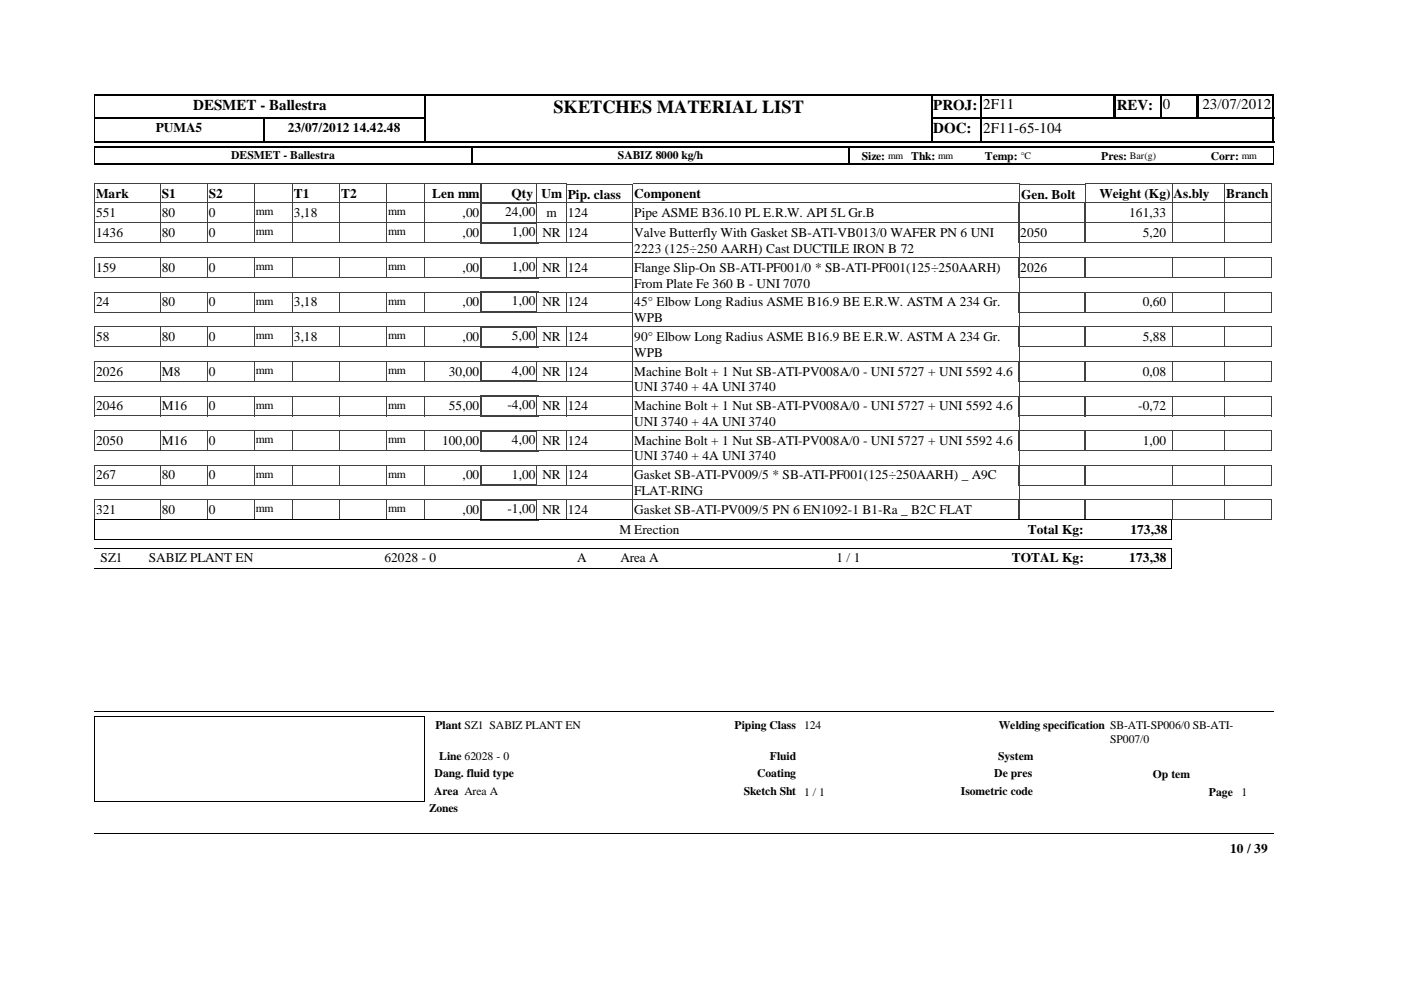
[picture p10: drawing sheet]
<svg xmlns="http://www.w3.org/2000/svg" width="297mm" height="210mm" viewBox="0 0 297 210" stroke-linecap="round" stroke-linejoin="round" font-family="sans-serif">
<defs><g id="words">
<text font-size="3.9" x="117.3" y="23.9">SKETCHES MATERIAL LIST</text>
<g font-size="3.2">
<text x="40.9" y="23.3">DESMET - Ballestra</text>
<text x="197.9" y="23.3">PROJ:</text>
<text x="208.4" y="23.2">2F11</text>
<text x="236.8" y="23.3">REV:</text>
<text x="246.5" y="23.2">0</text>
<text x="254.9" y="23.2">23/07/2012</text>
<text x="197.9" y="28.3">DOC:</text>
<text x="208.4" y="28.2">2F11-65-104</text>
</g>
<g font-size="2.8">
<text x="33" y="28">PUMA5</text>
<text x="61" y="28">23/07/2012 14.42.48</text>
<text x="20.4" y="42.1">Mark</text>
<text x="20.4" y="46">551</text>
<text x="34.3" y="46">80</text>
<text x="34.3" y="42.1">S1</text>
<text x="44.3" y="42.1">S2</text>
<text x="44.3" y="46">0</text>
<text x="62.3" y="42.1">T1</text>
<text x="62.3" y="46">3,18</text>
<text x="72.3" y="42.1">T2</text>
<text x="91.6" y="42.1">Len mm</text>
<text x="98.1" y="46">,00</text>
<text x="107.1" y="45.8">24,00</text>
<text x="108.5" y="42.1">Qty</text>
<text x="114.8" y="42.1">Um</text>
<text x="115.9" y="46">m</text>
<text x="120.4" y="42.1">Pip. class</text>
<text x="120.4" y="46">124</text>
<text x="134.5" y="42.1">Component</text>
<text x="134.5" y="46">Pipe ASME B36.10 PL E.R.W. API 5L Gr.B</text>
<text x="216.5" y="42.1">Gen. Bolt</text>
<text x="233.1" y="42.1">Weight (Kg)</text>
<text x="239.4" y="46">161,33</text>
<text x="248.8" y="42.1">As.bly</text>
<text x="260" y="42.1">Branch</text>
<text x="20.4" y="50.2">1436</text>
<text x="34.3" y="50.2">80</text>
<text x="44.3" y="50.2">0</text>
<text x="98.1" y="50.2">,00</text>
<text x="108.5" y="50.1">1,00</text>
<text x="115" y="50.2">NR</text>
<text x="120.4" y="50.2">124</text>
<text x="134.5" y="50.2">Valve Butterfly With Gasket SB-ATI-VB013/0 WAFER PN 6 UNI</text>
<text x="134.5" y="53.6">2223 (125÷250 AARH) Cast DUCTILE IRON B 72</text>
<text x="216.3" y="50.2">2050</text>
<text x="242.3" y="50.2">5,20</text>
<text x="20.4" y="57.6">159</text>
<text x="34.3" y="57.6">80</text>
<text x="44.3" y="57.6">0</text>
<text x="98.1" y="57.6">,00</text>
<text x="108.5" y="57.4">1,00</text>
<text x="115" y="57.6">NR</text>
<text x="120.4" y="57.6">124</text>
<text x="134.5" y="57.6">Flange Slip-On SB-ATI-PF001/0 * SB-ATI-PF001(125÷250AARH)</text>
<text x="216.3" y="57.6">2026</text>
<text x="20.4" y="64.9">24</text>
<text x="34.3" y="64.9">80</text>
<text x="44.3" y="64.9">0</text>
<text x="62.3" y="64.9">3,18</text>
<text x="98.1" y="64.9">,00</text>
<text x="108.5" y="64.8">1,00</text>
<text x="115" y="64.9">NR</text>
<text x="120.4" y="64.9">124</text>
<text x="134.5" y="61">From Plate Fe 360 B - UNI 7070</text>
<text x="134.5" y="64.9">45° Elbow Long Radius ASME B16.9 BE E.R.W. ASTM A 234 Gr.</text>
<text x="242.3" y="64.9">0,60</text>
<text x="134.5" y="68.3">WPB</text>
<text x="20.4" y="72.3">58</text>
<text x="34.3" y="72.3">80</text>
<text x="44.3" y="72.3">0</text>
<text x="62.3" y="72.3">3,18</text>
<text x="98.1" y="72.3">,00</text>
<text x="108.5" y="72.1">5,00</text>
<text x="115" y="72.3">NR</text>
<text x="120.4" y="72.3">124</text>
<text x="134.5" y="72.3">90° Elbow Long Radius ASME B16.9 BE E.R.W. ASTM A 234 Gr.</text>
<text x="134.5" y="75.6">WPB</text>
<text x="242.3" y="72.3">5,88</text>
<text x="20.4" y="79.6">2026</text>
<text x="34.3" y="79.6">M8</text>
<text x="44.3" y="79.6">0</text>
<text x="95.2" y="79.6">30,00</text>
<text x="108.5" y="79.5">4,00</text>
<text x="115" y="79.6">NR</text>
<text x="120.4" y="79.6">124</text>
<text x="134.5" y="79.6">Machine Bolt + 1 Nut SB-ATI-PV008A/0 - UNI 5727 + UNI 5592 4.6</text>
<text x="134.5" y="83">UNI 3740 + 4A UNI 3740</text>
<text x="242.3" y="79.6">0,08</text>
<text x="20.4" y="87">2046</text>
<text x="34.3" y="87">M16</text>
<text x="44.3" y="87">0</text>
<text x="95.2" y="87">55,00</text>
<text x="107.6" y="86.8">-4,00</text>
<text x="115" y="87">NR</text>
<text x="120.4" y="87">124</text>
<text x="134.5" y="87">Machine Bolt + 1 Nut SB-ATI-PV008A/0 - UNI 5727 + UNI 5592 4.6</text>
<text x="241.3" y="87">-0,72</text>
<text x="20.4" y="94.3">2050</text>
<text x="34.3" y="94.3">M16</text>
<text x="44.3" y="94.3">0</text>
<text x="93.7" y="94.3">100,00</text>
<text x="108.5" y="94.1">4,00</text>
<text x="115" y="94.3">NR</text>
<text x="120.4" y="94.3">124</text>
<text x="134.5" y="90.3">UNI 3740 + 4A UNI 3740</text>
<text x="134.5" y="94.3">Machine Bolt + 1 Nut SB-ATI-PV008A/0 - UNI 5727 + UNI 5592 4.6</text>
<text x="242.3" y="94.3">1,00</text>
<text x="20.4" y="101.6">267</text>
<text x="34.3" y="101.6">80</text>
<text x="44.3" y="101.6">0</text>
<text x="98.1" y="101.6">,00</text>
<text x="108.5" y="101.5">1,00</text>
<text x="115" y="101.6">NR</text>
<text x="120.4" y="101.6">124</text>
<text x="134.5" y="97.6">UNI 3740 + 4A UNI 3740</text>
<text x="134.5" y="101.6">Gasket SB-ATI-PV009/5 * SB-ATI-PF001(125÷250AARH) _ A9C</text>
<text x="134.5" y="105">FLAT-RING</text>
<text x="20.4" y="109">321</text>
<text x="34.3" y="109">80</text>
<text x="44.3" y="109">0</text>
<text x="98.1" y="109">,00</text>
<text x="107.6" y="108.8">-1,00</text>
<text x="115" y="109">NR</text>
<text x="120.4" y="109">124</text>
<text x="131.3" y="113.2">M Erection</text>
<text x="134.5" y="109">Gasket SB-ATI-PV009/5 PN 6 EN1092-1 B1-Ra _ B2C FLAT</text>
<text x="217.9" y="113.2">Total Kg:</text>
<text x="239.7" y="113.2">173,38</text>
<text x="21.3" y="119.2">SZ1</text>
<text x="31.6" y="119.2">SABIZ PLANT EN</text>
<text x="81.5" y="119.2">62028 - 0</text>
<text x="122.3" y="119.2">A</text>
<text x="131.5" y="119.2">Area A</text>
<text x="177.3" y="119.2">1 / 1</text>
<text x="214.5" y="119.3">TOTAL Kg:</text>
<text x="239.4" y="119.3">173,38</text>
<text x="260.8" y="180.8">10 / 39</text>
</g>
<g font-size="2.5">
<text x="49" y="33.7">DESMET - Ballestra</text>
<text x="131" y="33.7">SABIZ 8000 kg/h</text>
<text x="182.7" y="33.9">Size:</text>
<text x="193.2" y="33.9">Thk:</text>
<text x="208.8" y="33.9">Temp:</text>
<text x="233.5" y="33.9">Pres:</text>
<text x="256.7" y="33.9">Corr:</text>
<text x="54.3" y="45.7">mm</text>
<text x="82.3" y="45.7">mm</text>
<text x="54.3" y="49.9">mm</text>
<text x="82.3" y="49.9">mm</text>
<text x="54.3" y="57.3">mm</text>
<text x="82.3" y="57.3">mm</text>
<text x="54.3" y="64.6">mm</text>
<text x="82.3" y="64.6">mm</text>
<text x="54.3" y="71.9">mm</text>
<text x="82.3" y="71.9">mm</text>
<text x="54.3" y="79.3">mm</text>
<text x="82.3" y="79.3">mm</text>
<text x="54.3" y="86.6">mm</text>
<text x="82.3" y="86.6">mm</text>
<text x="54.3" y="93.9">mm</text>
<text x="82.3" y="93.9">mm</text>
<text x="54.3" y="101.3">mm</text>
<text x="82.3" y="101.3">mm</text>
<text x="54.3" y="108.6">mm</text>
<text x="82.3" y="108.6">mm</text>
<text x="92.3" y="154.6">Plant SZ1 SABIZ PLANT EN</text>
<text x="155.7" y="154.6">Piping Class 124</text>
<text x="211.7" y="154.6">Welding specification SB-ATI-SP006/0 SB-ATI-</text>
<text x="93.1" y="161.2">Line 62028 - 0</text>
<text x="163.2" y="161.2">Fluid</text>
<text x="211.6" y="161.2">System</text>
<text x="235.4" y="157.5">SP007/0</text>
<text x="92.2" y="164.8">Dang. fluid type</text>
<text x="160.5" y="164.8">Coating</text>
<text x="210.8" y="164.8">De pres</text>
<text x="244.4" y="165.1">Op tem</text>
<text x="91" y="172.3">Zones</text>
<text x="92" y="168.6">Area Area A</text>
<text x="157.7" y="168.6">Sketch Sht 1 / 1</text>
<text x="203.7" y="168.6">Isometric code</text>
<text x="256.3" y="168.7">Page</text>
<text x="263.2" y="168.7">1</text>
</g>
<g font-size="2.1">
<text x="188.3" y="33.7">mm</text>
<text x="198.9" y="33.7">mm</text>
<text x="216.4" y="33.7">°C</text>
<text x="239.6" y="33.7">Bar(g)</text>
<text x="263.3" y="33.7">mm</text>
</g>
</g></defs>
<g fill="none" stroke="#404040" stroke-width=".21">
<path d="M20 39h70v4h-70zM34 39v4M44 39v4M54 39v4M62 39v4M72 39v4M82 39v4M101.9 39h12.2v4h-12.2M102 39v4M120.1 39.1h14.1M120.1 39.1v3.9h14.1M248.5 39h21.2v4h-21.2"/>
<path d="M248.5 39v4M259.6 39v4M134.2 43h81.9l.1-4h-82v4.1"/>
</g>
<path d="M113.9 39h6.2v4h-6.2z" fill="#fff"/>
<path d="M90 39h12M90 39v4M102 39v4M120.1 39v4M120.1 39h-6.3l.1 4h6.2M216.2 39.1h13.9M216.2 39.1v3.9h13.9M230 39h18.5v4h-18.5zM230.1 39.1v4M90 43h12" fill="none" stroke="#404040" stroke-width=".21"/>
<path d="M20 31.2h250M20 34.8h250M207.8 30h62.4" fill="none" stroke="#000" stroke-width=".3"/>
<g fill="none" stroke="#000" stroke-width=".34">
<path d="M90.2 20v5.2M197.4 20v10.2M208 20v10.2M236.3 20v5.2M246.1 20v5.2M253.8 20v5.2M254 20v5.2M270 20v10.2M20 25.1h70.3M20 25h70.3M55.9 24.9v5.3M100 31.1v3.9"/>
<path d="M180 31.1v3.9M197.2 25.1h73"/>
</g>
<path d="M20.1 20v10.2M20.1 31.1v3.9M269.9 31.1v3.9" fill="none" stroke="#000" stroke-width=".21"/>
<path d="M236.3 20v5.2M90.1 24.9v5.3" fill="none" stroke="#000" stroke-width=".38"/>
<path d="M20 30.1h70.3M20 20.1h70.3M197.2 30.1h10.9M197.2 20.1h73" fill="none" stroke="#000" stroke-width=".25"/>
<path d="M90.3 20.2h107.1v9.7h-107.1z" fill="#fff"/>
<path d="M90 20.1h107.7" fill="none" stroke="#000" stroke-width=".25"/>
<path d="M197.5 20v10.2" fill="none" stroke="#000" stroke-width=".34"/>
<path d="M90 30h107.7" fill="none" stroke="#000" stroke-width=".3"/>
<path d="M90.1 20v10.2" fill="none" stroke="#000" stroke-width=".38"/>
<g fill="none" stroke="#404040" stroke-width=".21">
<path d="M20 43h82M20 43v4.3h82M34 43v4.3M44 43v4.3M54 43v4.3M62 43v4.3M72 43v4.3M82 43v4.3M90 43v4.3M102 43v4.3M120.1 43h96.1M120.1 43v4.3h96.1l-.1-4.3"/>
<path d="M134.2 43v4.3M230 43h39.7M230.1 43l-.1 4.3h39.7v-4.3M248.5 43v4.3M259.6 43v4.3"/>
</g>
<path d="M101.9 43.1h12.4" fill="none" stroke="#404040" stroke-width=".3"/>
<path d="M102 42.9v4.4M114.1 42.9v4.4" fill="none" stroke="#404040" stroke-width=".34"/>
<path d="M101.9 47.2h12.4" fill="none" stroke="#404040" stroke-width=".25"/>
<path d="M113.9 43h6.2v4.2h-6.2z" fill="#fff"/>
<g fill="none" stroke="#404040" stroke-width=".21">
<path d="M20 47.3h82M20 47.2v4.3h82M34 47.2v4.3M44 47.2v4.3M54 47.2v4.3M62 47.2v4.3M72 47.2v4.3M82 47.2v4.3M90 47.2v4.3M102 47.2v4.3M113.8 43h6.3M113.9 43l-.1 4.3h155.9"/>
<path d="M120.1 43v8.5h14.1M134.2 47.2v7.4h81.9v-7.4M216 43h14M216 43v4.3M230 43v4.3M230.1 47.2l-.1 4.3h39.7v-4.3M248.5 47.2v4.3M259.6 47.2v4.3"/>
</g>
<path d="M101.9 47.3h12.4" fill="none" stroke="#404040" stroke-width=".3"/>
<path d="M102 47.2v4.5M114.1 47.2v4.5" fill="none" stroke="#404040" stroke-width=".34"/>
<path d="M101.9 51.5h12.4" fill="none" stroke="#404040" stroke-width=".38"/>
<path d="M113.9 47.2h6.2v4.3h-6.2z" fill="#fff"/>
<g fill="none" stroke="#404040" stroke-width=".21">
<path d="M20 54.6l94.3 .1M20 54.6v4.3h82M34 54.6v4.3M44 54.6v4.3M54 54.6v4.3M62 54.6v4.3M72 54.6v4.3M82 54.6v4.3M90 54.6v4.3M102 54.6v4.3M113.8 47.3h6.3M113.9 47.2l-.1 4.3h6.3"/>
<path d="M120.1 54.6h96.1M120.1 47.2v4.3M120.1 54.6v4.3h14.1M134.2 54.6v7.4h81.9v-7.4M216 47.3h14M216 47.2v4.3h14v-4.3M230 54.6h39.7M230.1 54.6l-.1 4.3h39.7v-4.3M248.5 54.6v4.3M259.6 54.6v4.3"/>
</g>
<path d="M101.9 58.8h12.4M102 54.6v4.4M114.1 54.6v4.4" fill="none" stroke="#404040" stroke-width=".34"/>
<path d="M113.9 54.6h6.2v4.2h-6.2z" fill="#fff"/>
<g fill="none" stroke="#404040" stroke-width=".21">
<path d="M113.8 54.6h6.3M113.9 54.6l-.1 4.3h6.3M120.1 54.6v4.3M216 54.6h14M216 54.6v4.3h14v-4.3M20 62h82M20 61.9v4.3h82M34 61.9v4.3M44 61.9v4.3M54 61.9v4.3M62 61.9v4.3M72 61.9v4.3"/>
<path d="M82 61.9v4.3M90 61.9v4.3M102 61.9v4.3M120.1 62h96.1M120.1 61.9v4.3h14.1M134.2 61.9v7.4h81.9v-7.4M230 62h39.7M230.1 61.9l-.1 4.3h39.7v-4.3M248.5 61.9v4.3M259.6 61.9v4.3"/>
</g>
<path d="M101.9 62h12.4" fill="none" stroke="#404040" stroke-width=".3"/>
<path d="M102 61.8v4.6M114.1 61.8v4.6" fill="none" stroke="#404040" stroke-width=".34"/>
<path d="M101.9 66.2h12.4" fill="none" stroke="#404040" stroke-width=".38"/>
<path d="M113.9 61.9h6.2v4.3h-6.2z" fill="#fff"/>
<g fill="none" stroke="#404040" stroke-width=".21">
<path d="M34 69.3v4.2M44 69.3v4.2M54 69.3v4.2M62 69.3v4.2M72 69.3v4.2M82 69.3v4.2M90 69.3v4.2M102 69.3v4.2M102 69.3h-82v4.2h82M113.8 62h6.3M113.9 61.9l-.1 4.3h6.3M120.1 61.9v4.3"/>
<path d="M134.2 76.6h82M134.2 69.3v7.3M134.2 73.5h-14.1v-4.2h96.1l-.1 7.3M216 62h14M216 61.9v4.3h14v-4.3M230 69.3h39.7v4.2h-39.7zM248.5 69.3v4.2M259.6 69.3v4.2"/>
</g>
<path d="M101.9 69.3h12.4" fill="none" stroke="#404040" stroke-width=".3"/>
<path d="M102 69.2v4.5M114.1 69.2v4.5" fill="none" stroke="#404040" stroke-width=".34"/>
<path d="M101.9 73.5h12.4" fill="none" stroke="#404040" stroke-width=".38"/>
<path d="M113.9 69.3h6.2v4.2h-6.2z" fill="#fff"/>
<g fill="none" stroke="#404040" stroke-width=".21">
<path d="M34 76.6v4.3M44 76.6v4.3M54 76.6v4.3M62 76.6v4.3M72 76.6v4.3M82 76.6v4.3M90 76.6v4.3M101.9 76.7h12.4M102 76.6v4.3M102 76.6h-82v4.3h82M120.1 69.3v4.2M120.1 69.3h-6.3l.1 4.2h6.2"/>
<path d="M134.2 76.6v7.4M216 69.3h14v4.2h-14zM230 76.6h39.7v4.3h-39.7zM248.5 76.6v4.3M259.6 76.6v4.3M134.2 84h82M134.2 80.9h-14.1v-4.3h96.1l-.1 7.4"/>
</g>
<path d="M102 76.6v4.4M114.1 76.6v4.4M101.9 80.9h12.4" fill="none" stroke="#404040" stroke-width=".34"/>
<path d="M113.9 76.6h6.2v4.3h-6.2z" fill="#fff"/>
<g fill="none" stroke="#404040" stroke-width=".21">
<path d="M120.1 76.6v4.3M120.1 76.6h-6.3l.1 4.3h6.2M216 76.6h14v4.3h-14zM34 83.9v4.3M44 83.9v4.3M54 83.9v4.3M62 83.9v4.3M72 83.9v4.3M82 83.9v4.3M90 83.9v4.3M102 83.9v4.3M102 84h-82v4.2h82"/>
<path d="M134.2 91.3h82M134.2 83.9v7.4M134.2 88.2h-14.1v-4.3l96.1 .1-.1 7.3M230 84h39.7v4.2h-39.7zM248.5 83.9v4.3M259.6 83.9v4.3"/>
</g>
<path d="M101.9 84h12.4" fill="none" stroke="#404040" stroke-width=".3"/>
<path d="M102 83.9v4.5M114.1 83.9v4.5" fill="none" stroke="#404040" stroke-width=".34"/>
<path d="M101.9 88.2h12.4" fill="none" stroke="#404040" stroke-width=".38"/>
<path d="M113.9 83.9h6.2v4.3h-6.2z" fill="#fff"/>
<g fill="none" stroke="#404040" stroke-width=".21">
<path d="M20 95.5h82M34 91.3v4.2M44 91.3v4.2M54 91.3v4.2M62 91.3v4.2M72 91.3v4.2M82 91.3v4.2M90 91.3v4.2M102 91.3v4.2M102 91.3h-82v4.2M120.1 95.5h14.1M120.1 83.9v4.3"/>
<path d="M120.1 84h-6.3l.1 4.2h6.2M134.2 91.3v7.3h81.9l.1-7.3h-96.1v4.2M216 84h14v4.2h-14zM230 95.5h39.7M230.1 95.5l-.1-4.2h39.7v4.2M248.5 91.3v4.2M259.6 91.3v4.2"/>
</g>
<path d="M101.9 91.3h12.4" fill="none" stroke="#404040" stroke-width=".3"/>
<path d="M102 91.2v4.5M114.1 91.2v4.5" fill="none" stroke="#404040" stroke-width=".34"/>
<path d="M101.9 95.5h12.4" fill="none" stroke="#404040" stroke-width=".38"/>
<path d="M113.9 91.3h6.2v4.2h-6.2z" fill="#fff"/>
<g fill="none" stroke="#404040" stroke-width=".21">
<path d="M34 98.6v4.3M44 98.6v4.3M54 98.6v4.3M62 98.6v4.3M72 98.6v4.3M82 98.6v4.3M90 98.6v4.3M101.9 98.7h12.4M102 98.6v4.3M102 98.7h-82v4.2M113.8 95.5h6.3M120.1 91.3v4.2"/>
<path d="M120.1 91.3h-6.3l.1 4.2M134.2 98.6v7.4M216 95.5h14M216 95.5v-4.2h14v4.2M248.5 98.6v4.3M259.6 98.6v4.3M20 102.9h82M120.1 102.9h14.1M120.1 102.9v-4.3l96.1 .1-.1 7.3M134.2 106h82M230 102.9h39.7M230.1 102.9l-.1-4.2h39.7v4.2"/>
</g>
<path d="M102 98.6v4.4M114.1 98.6v4.4M101.9 102.9h12.4" fill="none" stroke="#404040" stroke-width=".34"/>
<path d="M113.9 98.6h6.2v4.3h-6.2z" fill="#fff"/>
<g fill="none" stroke="#404040" stroke-width=".21">
<path d="M120.1 98.6v4.3M120.1 98.7h-6.3l.1 4.2M20 110.2h82M34 106v4.2M44 106v4.2M54 106v4.2M62 106v4.2M72 106v4.2M82 106v4.2M90 106v4.2M102 106v4.2M102 106h-82v4.2"/>
<path d="M113.8 102.9h6.3M120.1 110.2h96.1M120.1 110.2v-4.2h96.1l-.1 4.2M134.2 106v4.2M216 102.9h14M216 102.9v-4.2h14v4.2M230 110.2h39.7M230.1 110.2l-.1-4.2h39.7v4.2M248.5 106v4.2M259.6 106v4.2"/>
</g>
<path d="M101.9 106h12.4" fill="none" stroke="#404040" stroke-width=".3"/>
<path d="M102 105.9v4.4M114.1 105.9v4.4" fill="none" stroke="#404040" stroke-width=".34"/>
<path d="M101.9 110.2h12.4" fill="none" stroke="#404040" stroke-width=".25"/>
<path d="M113.9 106h6.2v4.2h-6.2z" fill="#fff"/>
<path d="M113.8 110.2h6.3M120.1 106v4.2M120.1 106h-6.3l.1 4.2M216 110.2h14M216 110.2v-4.2h14v4.2" fill="none" stroke="#404040" stroke-width=".21"/>
<path d="M20 114.4h228.4M248.3 110.2v4.3M248.4 110.2h-228.4v4.3" fill="none" stroke="#000" stroke-width=".21"/>
<path d="M189 116.2h23.8v4.2h-23.8z" fill="#fff"/>
<path d="M20 116.2h228.4M248.3 116.2v4.3M20 120.5h228.4M20 150.9h250M20 176.7h250" fill="none" stroke="#000" stroke-width=".21"/>
<path d="M20.1 151.9h69.9v17.9h-69.9z" fill="#fff"/>
<path d="M90.1 151.8v18.1M90.1 151.9h-70.1v18h70.1" fill="none" stroke="#000" stroke-width=".21"/>
<use href="#words"/>
</svg>
